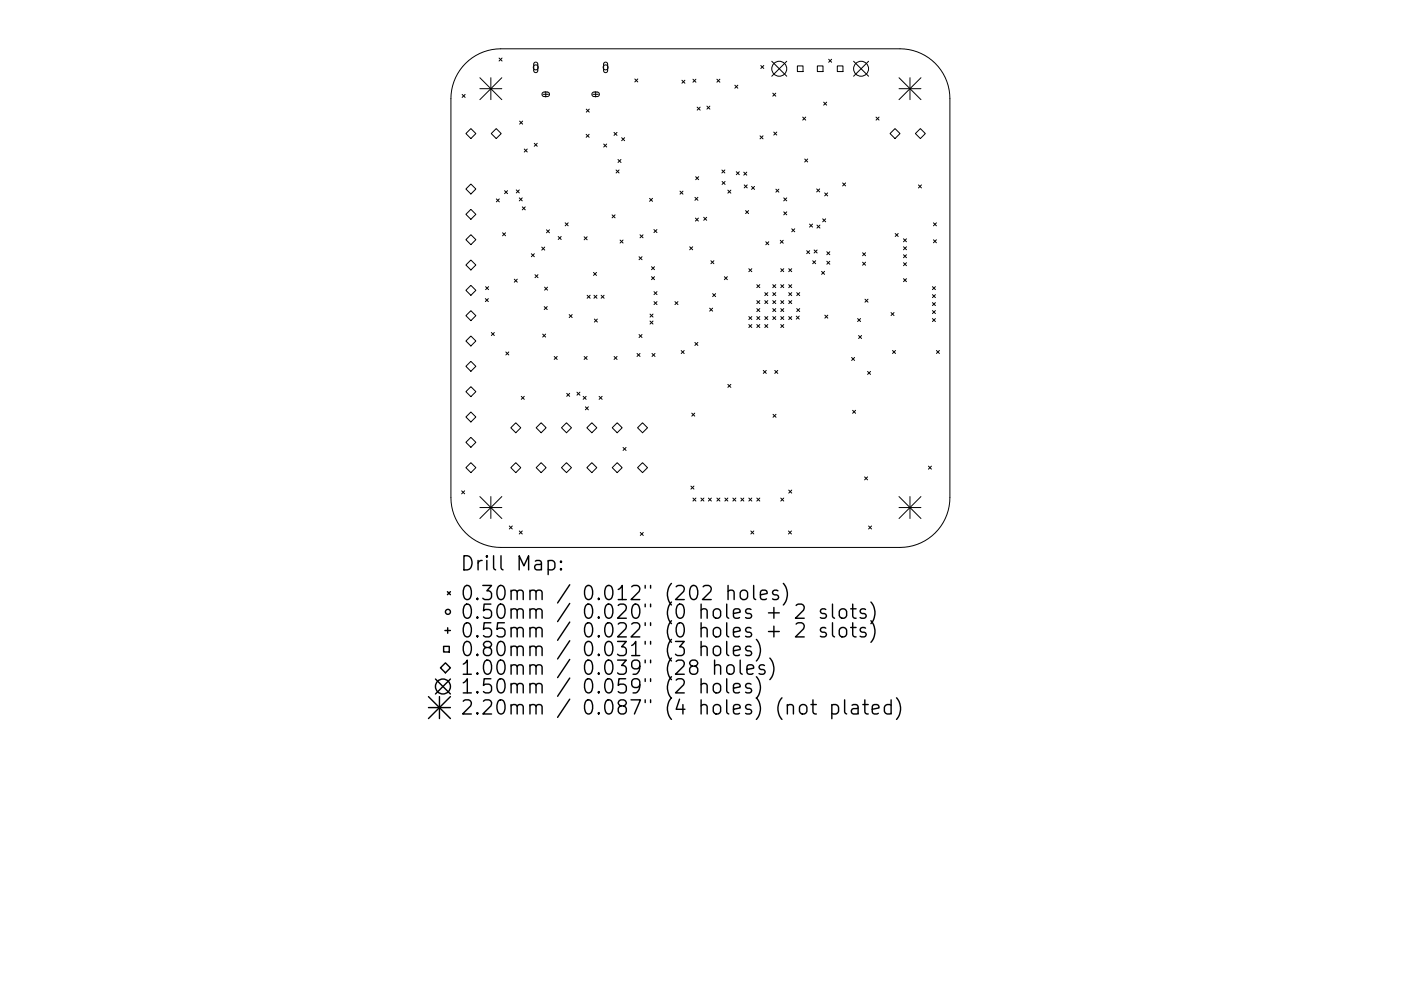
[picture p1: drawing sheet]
<svg xmlns="http://www.w3.org/2000/svg" width="297mm" height="210mm" viewBox="0 0 297 210" stroke-linecap="round" stroke-linejoin="round" font-family="sans-serif">
<defs><g id="words">
<g font-size="4.2">
<text x="97.5" y="121.1">Drill Map:</text>
<text x="97.5" y="127.4">0.30mm / 0.012&quot; (202 holes)</text>
<text x="97.5" y="131.3">0.50mm / 0.020&quot; (0 holes + 2 slots)</text>
<text x="97.5" y="135.3">0.55mm / 0.022&quot; (0 holes + 2 slots)</text>
<text x="97.5" y="139.2">0.80mm / 0.031&quot; (3 holes)</text>
<text x="97.5" y="143.2">1.00mm / 0.039&quot; (28 holes)</text>
<text x="97.5" y="147.2">1.50mm / 0.059&quot; (2 holes)</text>
<text x="97.5" y="151.6">2.20mm / 0.087&quot; (4 holes) (not plated)</text>
</g>
</g></defs>
<g fill="none" stroke="#000" stroke-width=".21">
<path d="M98.7 13.5a10.6 10.6 0 0 1 7.5-3.1h84.6a10.6 10.6 0 0 1 10.6 10.5v84.7a10.6 10.6 0 0 1-10.6 10.5h-84.6a10.6 10.6 0 0 1-10.6-10.5v-84.7a10.6 10.6 0 0 1 3.1-7.4zM101.7 16.5l4.7 4.6M101.7 18.8h4.7M104.1 16.5v4.6M105.8 12.3l.6 .6M106.4 16.5l-4.7 4.6M106.4 12.3l-.6 .6M113.3 13.3l.4-.1 .3 .3v1.6l-.3 .3-.4-.1-.1-.2zM115 19.7l.3-.2 .9 .1 .3 .2v.4l-.4 .3h-.9l-.3-.4zM115.7 19.4v1.2M125.6 19.7l.3-.2 .9 .1 .2 .2 .1 .4-.4 .3h-.9l-.3-.4zM126.3 19.4v1.2"/>
<path d="M128.1 13.3l.4-.1 .3 .3v1.6l-.3 .3-.3-.1-.2-.2zM134.6 16.8l.6 .6M135.2 16.8l-.6 .6M144.6 17l.6 .7M145.2 17l-.6 .7M146.9 16.8l.6 .6M147.5 16.8l-.6 .6M152 16.8l.6 .6M152.6 16.8l-.6 .6M155.8 18.1l.6 .6M156.4 18.1l-.6 .6M161.3 13.9l.6 .6"/>
<path d="M161.9 13.9l-.6 .6M163.6 13l3.2 3.2M163.8 19.8l.7 .6M164.5 19.8l-.7 .6M166.8 13l-3.2 3.2M169.1 14h1.2v1.2h-1.2zM173.3 14h1.2v1.2h-1.2zM175.7 12.6l.6 .6M176.3 12.6l-.6 .6M177.5 14h1.2v1.2h-1.2zM181 13l3.2 3.2M184.2 13l-3.2 3.2"/>
<path d="M190.6 18.8h4.7M190.6 16.5l4.7 4.6M192.9 16.5v4.6M195.3 16.5l-4.7 4.6M98 20l.6 .7M98.6 20l-.6 .7M99.8 39l1.1 1.1-1.1 1.1-1-1.1zM99.8 27.3l1.1 1-1.1 1.1-1-1.1zM105.2 27.3l1.1 1-1.1 1.1-1-1.1zM110.2 25.7l.6 .6M110.8 25.7l-.6 .6M111.2 31.6l.6 .7"/>
<path d="M111.8 31.6l-.6 .7M113.3 30.4l.6 .6M113.9 30.4l-.6 .6M115.1 20h1.2M124.3 28.5l.6 .6M124.3 23.2l.6 .6M124.9 28.5l-.6 .6M124.9 23.2l-.6 .6M125.7 20h1.2M128 30.6l.6 .6M128.6 30.6l-.6 .6M130.2 28.1l.6 .6"/>
<path d="M130.6 36.1l.7 .6M130.8 28.1l-.6 .6M131 33.8l.7 .7M131.3 36.1l-.7 .6M131.7 33.8l-.7 .7M131.8 29.2l.6 .7M132.4 29.2l-.6 .7M147.5 37.5l.6 .6M147.8 22.7l.6 .7M148.1 37.5l-.6 .6M148.4 22.7l-.6 .7M149.9 22.5l.6 .7"/>
<path d="M150.5 22.5l-.6 .7M153.1 36.1l.6 .6M153.1 38.5l.6 .6M153.7 36.1l-.6 .6M153.7 38.5l-.6 .6M156.1 36.4l.6 .7M156.7 36.4l-.6 .7M157.7 36.5l.6 .7M157.8 39.2l.6 .7M158.3 36.5l-.6 .7M158.4 39.2l-.6 .7M159.3 39.5l.7 .7"/>
<path d="M160 39.5l-.7 .7M161.1 28.8l.7 .7M161.8 28.8l-.7 .7M164.1 28l.6 .7M164.7 28l-.6 .7M170.2 24.8l.6 .7M170.6 33.7l.6 .7M170.8 24.8l-.6 .7M171.2 33.7l-.6 .7M174.6 21.7l.7 .6M175.3 21.7l-.7 .6M178.7 38.8l.6 .6"/>
<path d="M179.3 38.8l-.6 .6M185.7 24.8l.7 .7M186.4 24.8l-.7 .7M188.7 28.3l1.1-1 1 1-1 1.1zM194.1 28.3l1-1 1.1 1-1.1 1.1zM194.7 39.2l.7 .7M195.4 39.2l-.7 .7M98.8 45.5l1-1.1 1.1 1.1-1.1 1zM98.8 50.9l1-1.1 1.1 1.1-1.1 1zM98.8 56.2l1-1 1.1 1-1.1 1.1zM105.2 42.2l.7 .6M105.9 42.2l-.7 .6"/>
<path d="M106.6 49.4l.6 .6M107 40.5l.6 .6M107.2 49.4l-.6 .6M107.6 40.5l-.6 .6M109 59.2l.7 .7M109.5 40.3l.6 .6M109.7 59.2l-.7 .7M110.1 40.3l-.6 .6M110.1 42l.6 .6M110.7 42l-.6 .6M110.7 43.9l.7 .6M111.4 43.9l-.7 .6"/>
<path d="M112.7 53.8l.6 .7M113.3 53.8l-.6 .7M113.4 58.3l.7 .6M114.1 58.3l-.7 .6M114.9 52.4l.6 .7M115.5 52.4l-.6 .7M115.9 48.8l.6 .6M116.5 48.8l-.6 .6M118.4 50.2l.6 .6M119 50.2l-.6 .6M119.8 47.3l.7 .6M120.5 47.3l-.7 .6"/>
<path d="M123.9 50.2l.6 .7M124.5 50.2l-.6 .7M125.8 57.8l.7 .6M126.5 57.8l-.7 .6M129.8 45.6l.6 .6M130.4 45.6l-.6 .6M131.5 50.9l.6 .7M132.1 50.9l-.6 .7M135.5 54.5l.6 .6M135.7 49.8l.6 .6M136.1 54.5l-.6 .6M136.3 49.8l-.6 .6"/>
<path d="M137.7 42.1l.7 .6M138.1 58.7l.7 .6M138.1 56.6l.7 .6M138.4 42.1l-.7 .6M138.6 48.7l.7 .6M138.8 58.7l-.7 .6M138.8 56.6l-.7 .6M139.3 48.7l-.7 .6M144.2 40.6l.6 .6M144.8 40.6l-.6 .6M146.2 52.4l.7 .6M146.9 52.4l-.7 .6"/>
<path d="M147.3 41.9l.7 .6M147.4 46.3l.7 .6M148 41.9l-.7 .6M148.1 46.3l-.7 .6M149.2 46.1l.6 .6M149.8 46.1l-.6 .6M150.7 55.3l.7 .7M151.4 55.3l-.7 .7M153.6 58.7l.6 .6M154.2 58.7l-.6 .6M154.3 40.3l.7 .7M155 40.3l-.7 .7"/>
<path d="M158.1 44.7l.6 .6M158.7 44.7l-.6 .6M158.8 57l.6 .6M159.4 57l-.6 .6M162.4 51.3l.6 .6M163 51.3l-.6 .6M164.5 40.1l.6 .7M165.1 40.1l-.6 .7M165.4 51l.7 .6M165.5 57l.7 .6M166.1 51l-.7 .6M166.2 44.9l.6 .7"/>
<path d="M166.2 42l.6 .6M166.2 57l-.7 .6M166.8 44.9l-.6 .7M166.8 42l-.6 .6M167.2 57l.7 .6M167.9 57l-.7 .6M167.9 48.5l.6 .7M168.5 48.5l-.6 .7M171 53.2l.7 .6M171.6 47.5l.7 .7M171.7 53.2l-.7 .6M172.3 47.5l-.7 .7"/>
<path d="M172.3 55.3l.6 .7M172.6 53l.6 .7M172.9 55.3l-.6 .7M173.2 40.1l.6 .6M173.2 47.8l.6 .6M173.2 53l-.6 .7M173.8 40.1l-.6 .6M173.8 47.8l-.6 .6M174.2 57.6l.6 .6M174.4 46.4l.7 .7M174.8 57.6l-.6 .6M174.8 40.9l.7 .7"/>
<path d="M175.1 46.4l-.7 .7M175.3 53.4l.6 .6M175.3 55.4l.6 .7M175.5 40.9l-.7 .7M175.9 53.4l-.6 .6M175.9 55.4l-.6 .7M182.9 53.6l.6 .7M182.9 55.6l.6 .7M183.5 53.6l-.6 .7M183.5 55.6l-.6 .7M189.8 49.5l.6 .7M190.4 49.5l-.6 .7"/>
<path d="M191.6 59.1l.6 .7M191.6 50.7l.6 .6M191.6 52.4l.6 .6M191.6 54l.6 .7M191.6 55.7l.6 .7M192.2 50.7l-.6 .6M192.2 52.4l-.6 .6M192.2 54l-.6 .7M192.2 55.7l-.6 .7M192.2 59.1l-.6 .7M197.9 47.3l.6 .6M197.9 50.9l.6 .6"/>
<path d="M198.5 47.3l-.6 .6M198.5 50.9l-.6 .6M98.8 61.6l1-1.1 1.1 1.1-1.1 1.1zM98.8 72.3l1-1 1.1 1-1.1 1.1zM98.8 77.7l1-1 1.1 1-1.1 1.1zM99.8 65.9l1.1 1.1-1.1 1-1-1zM102.9 63.4l.6 .6M103 60.8l.6 .7M103.5 63.4l-.6 .6M103.6 60.8l-.6 .7M104.2 70.6l.6 .6M104.8 70.6l-.6 .6"/>
<path d="M107.2 74.7l.7 .6M107.9 74.7l-.7 .6M115.1 70.9l.6 .6M115.4 65l.6 .7M115.5 60.9l.6 .7M115.7 70.9l-.6 .6M116 65l-.6 .7M116.1 60.9l-.6 .7M117.5 75.6l.6 .7M118.1 75.6l-.6 .7M120.7 66.7l.6 .7M121.3 66.7l-.6 .7"/>
<path d="M123.9 75.6l.6 .7M124.5 75.6l-.6 .7M124.5 62.6l.6 .7M125.1 62.6l-.6 .7M125.9 62.6l.7 .7M126 67.7l.7 .6M126.6 62.6l-.7 .7M126.7 67.7l-.7 .6M127.4 62.6l.7 .7M128.1 62.6l-.7 .7M130.2 75.6l.6 .7M130.8 75.6l-.6 .7"/>
<path d="M135.1 75l.6 .6M135.5 71l.6 .6M135.7 75l-.6 .6M136.1 71l-.6 .6M137.8 66.6l.7 .7M137.8 68.1l.7 .7M138.2 75l.7 .6M138.5 66.6l-.7 .7M138.5 68.1l-.7 .7M138.7 61.9l.6 .6M138.7 64l.6 .6M138.9 75l-.7 .6"/>
<path d="M139.3 61.9l-.6 .6M139.3 64l-.6 .6M143.1 64l.6 .6M143.7 64l-.6 .6M144.4 74.4l.7 .6M145.1 74.4l-.7 .6M147.3 72.7l.7 .6M148 72.7l-.7 .6M150.5 65.4l.6 .6M151.1 65.4l-.6 .6M151.1 62.3l.6 .6M151.7 62.3l-.6 .6"/>
<path d="M158.8 67.2l.6 .6M158.8 68.9l.6 .6M159.4 67.2l-.6 .6M159.4 68.9l-.6 .6M160.5 68.9l.6 .6M160.5 67.2l.6 .6M160.5 60.4l.6 .6M160.5 63.8l.6 .6M160.5 65.5l.6 .6M161.1 65.5l-.6 .6M161.1 67.2l-.6 .6M161.1 60.4l-.6 .6"/>
<path d="M161.1 63.8l-.6 .6M161.1 68.9l-.6 .6M161.8 78.6l.7 .6M162.1 68.9l.7 .6M162.1 62.1l.7 .6M162.1 67.2l.7 .6M162.1 63.8l.7 .6M162.5 78.6l-.7 .6M162.8 63.8l-.7 .6M162.8 62.1l-.7 .6M162.8 67.2l-.7 .6M162.8 68.9l-.7 .6"/>
<path d="M163.8 62.1l.7 .6M163.8 63.8l.7 .6M163.8 67.2l.7 .6M163.8 65.5l.7 .6M163.8 60.4l.7 .6M164.3 78.6l.6 .6M164.5 62.1l-.7 .6M164.5 63.8l-.7 .6M164.5 60.4l-.7 .6M164.5 65.5l-.7 .6M164.5 67.2l-.7 .6M164.9 78.6l-.6 .6"/>
<path d="M165.5 63.8l.7 .6M165.5 65.5l.7 .6M165.5 68.9l.7 .6M165.5 60.4l.7 .6M165.5 67.2l.7 .6M166.2 63.8l-.7 .6M166.2 65.5l-.7 .6M166.2 68.9l-.7 .6M166.2 60.4l-.7 .6M166.2 67.2l-.7 .6M167.2 63.8l.7 .6M167.2 62.1l.7 .6"/>
<path d="M167.2 60.4l.7 .6M167.2 67.2l.7 .6M167.9 60.4l-.7 .6M167.9 62.1l-.7 .6M167.9 63.8l-.7 .6M167.9 67.2l-.7 .6M168.8 67.1l.7 .6M168.9 65.5l.7 .6M168.9 62.1l.7 .6M169.5 67.1l-.7 .6M169.6 62.1l-.7 .6M169.6 65.5l-.7 .6"/>
<path d="M174.9 66.9l.6 .6M175.5 66.9l-.6 .6M180.6 75.8l.6 .7M181.2 75.8l-.6 .7M181.8 67.6l.7 .6M182 71.2l.7 .6M182.5 67.6l-.7 .6M182.7 71.2l-.7 .6M183.4 63.5l.6 .6M183.9 78.8l.7 .6M184 63.5l-.6 .6M184.6 78.8l-.7 .6"/>
<path d="M188.9 66.3l.6 .7M189.2 74.4l.7 .6M189.5 66.3l-.6 .7M189.9 74.4l-.7 .6M197.7 60.8l.6 .7M197.7 62.5l.6 .6M197.7 64.2l.6 .6M197.7 65.9l.6 .6M197.7 67.6l.6 .6M198.3 65.9l-.6 .6M198.3 60.8l-.6 .7M198.3 62.5l-.6 .6"/>
<path d="M198.3 64.2l-.6 .6M198.3 67.6l-.6 .6M198.5 74.4l.7 .6M199.2 74.4l-.7 .6M98.8 83.1l1-1.1 1.1 1.1-1.1 1.1zM98.8 88.5l1-1.1 1.1 1.1-1.1 1zM98.8 93.8l1-1 1.1 1-1.1 1.1zM98.8 99.2l1-1 1.1 1-1.1 1.1zM108.3 99.2l1.1-1 1 1-1 1.1zM109.4 89.7l1 1.1-1 1-1.1-1zM110.5 84.1l.7 .6M111.2 84.1l-.7 .6"/>
<path d="M113.7 99.2l1-1 1.1 1-1.1 1.1zM113.7 90.8l1-1.1 1.1 1.1-1.1 1zM119 99.2l1.1-1 1.1 1-1.1 1.1zM119 90.8l1.1-1.1 1.1 1.1-1.1 1zM120.1 83.5l.7 .6M120.8 83.5l-.7 .6M122.3 83.2l.7 .6M123 83.2l-.7 .6M123.6 84.1l.7 .6M124.1 86.3l.6 .6M124.3 84.1l-.7 .6M124.4 99.2l1.1-1 1 1-1 1.1z"/>
<path d="M124.7 86.3l-.6 .6M125.5 89.7l1 1.1-1 1-1.1-1zM127 84.1l.7 .6M127.7 84.1l-.7 .6M129.8 99.2l1.1-1 1 1-1 1.1zM129.8 90.8l1.1-1.1 1 1.1-1 1zM132.1 94.9l.6 .7M132.7 94.9l-.6 .7M135.2 99.2l1-1 1.1 1-1.1 1.1zM136.2 89.7l1.1 1.1-1.1 1-1-1zM146.7 87.7l.6 .6M147.3 87.7l-.6 .6"/>
<path d="M154.3 81.6l.7 .6M155 81.6l-.7 .6M163.9 87.9l.6 .6M164.5 87.9l-.6 .6M180.8 87.1l.6 .6M181.4 87.1l-.6 .6M196.8 98.9l.7 .6M197.5 98.9l-.7 .6M97.9 104.1l.6 .7M98.5 104.1l-.6 .7M101.7 105.4l4.7 4.6M101.7 107.7h4.7"/>
<path d="M104.1 105.4v4.6M106.4 105.4l-4.7 4.6M108 111.6l.6 .6M108.6 111.6l-.6 .6M110.1 112.7l.6 .6M110.7 112.7l-.6 .6M135.8 113l.6 .6M136.4 113l-.6 .6M146.5 103.1l.6 .7M146.9 105.7l.6 .6M147.1 103.1l-.6 .7M147.5 105.7l-.6 .6"/>
<path d="M148.6 105.7l.6 .6M149.2 105.7l-.6 .6M150.2 105.7l.6 .6M150.8 105.7l-.6 .6M152 105.7l.6 .6M152.6 105.7l-.6 .6M153.7 105.7l.6 .6M154.3 105.7l-.6 .6M155.4 105.7l.6 .6M156 105.7l-.6 .6M157.1 105.7l.6 .6M157.7 105.7l-.6 .6"/>
<path d="M158.8 105.7l.6 .6M159.2 112.7l.6 .6M159.4 105.7l-.6 .6M159.8 112.7l-.6 .6M160.5 105.7l.6 .6M161.1 105.7l-.6 .6M165.5 105.7l.7 .6M166.2 105.7l-.7 .6M167.2 112.7l.6 .6M167.2 104l.7 .6M167.8 112.7l-.6 .6M167.9 104l-.7 .6"/>
<path d="M183.3 101.2l.6 .6M183.9 101.2l-.6 .6M184.2 111.6l.6 .6M184.8 111.6l-.6 .6M190.6 105.4l4.7 4.6M190.6 107.7h4.7M192.9 105.4v4.6M195.3 105.4l-4.7 4.6"/>
<circle cx="113.6" cy="14.3" r=".53"/>
<circle cx="128.4" cy="14.3" r=".53"/>
<circle cx="165.2" cy="14.6" r="1.59"/>
<circle cx="182.6" cy="14.6" r="1.59"/>
</g>
<g fill="none" stroke="#000" stroke-width=".3">
<path d="M116.2 119.1l.9-.2 .5 .6v.8l-.2 .5-.3 .1-.9-.1M118.9 119.1l.2 .1-.2 .1-.1-.1 .1-.1v.2M94.1 137.1h1.2v1.2h-1.2zM94.3 133.8h1.2M94.9 125.5l.6 .7M94.9 133.2v1.2M95.5 125.5l-.6 .7M118.9 120.6l.2 .2-.2 .1-.1-.1 .1-.2v.3M148.6 137.4a.74 .74 0 0 1 1.3 .1v1.6M148.6 136.1v3M151.4 137.4a.81 .81 0 0 1 .8-.3 .81 .81 0 0 1 .6 .6v.8a.81 .81 0 0 1-.8 .6 .81 .81 0 0 1-.8-.6v-.8zM154.1 136.1v2.6l.4 .4"/>
<path d="M154.4 125.5a.74 .74 0 0 1 1.2 .1v1.6M154.4 124.2v3M155.5 138.1l1.4-.3-.1-.6-.9-.1-.4 .4v1.2l.1 .2 .3 .2 .9-.2M157.1 125.5a.81 .81 0 0 1 .8-.3 .81 .81 0 0 1 .6 .6v.8a.81 .81 0 0 1-.8 .6 .81 .81 0 0 1-.8-.6v-.8zM159.2 137.2l-.7-.1-.4 .4 .1 .4 1 .3 .2 .3-.2 .4-.3 .2-.8-.2M159.8 124.2v2.6l.4 .4M160.4 135.7a3.4 3.4 0 0 1 0 4.5M161.2 126.2l1.4-.3-.1-.5-.9-.2-.4 .4v1.2l.2 .3 .2 .1 .9-.1M162.9 130h2.3M162.9 134h2.3M163.2 139.6a3.4 3.4 0 0 1 0 4.6M164.1 128.9v2.3"/>
<path d="M164.1 132.8v2.3M164.9 125.4l-.7-.2-.4 .4 .1 .5 1 .3 .2 .2-.2 .5-.3 .1-.8-.1M166.1 123.8a3.4 3.4 0 0 1 0 4.6M168.8 128.5l.4-.3h.7a.81 .81 0 0 1 .5 1.3l-1.8 1.7h1.9M168.8 132.4l.4-.3h.7a.81 .81 0 0 1 .5 1.3l-1.8 1.7h1.9M175.1 129.3l-.7-.1-.5 .4 .2 .4 1 .3 .1 .3-.1 .4-.3 .2-.9-.2M175.1 133.3l-.7-.2-.5 .5 .2 .4 1 .3 .1 .3-.1 .4-.3 .1-.9-.1M176.5 128.2v2.5l.4 .5M176.5 132.1v2.6l.4 .4M178.1 133.4a.81 .81 0 0 1 .8-.3 .81 .81 0 0 1 .6 .6v.9a.81 .81 0 0 1-.8 .6 .81 .81 0 0 1-.8-.6v-.9zM178.2 129.3a.81 .81 0 0 1 1.3 .4v.9a.81 .81 0 0 1-.8 .6 .81 .81 0 0 1-.8-.6v-.9zM180.4 129.2h1.1"/>
<path d="M180.4 133.1h1.1M180.8 128.2v2.5l.1 .3 .6 .2M180.8 132.1v2.6l.1 .3 .6 .1M183.5 129.3l-.7-.1-.4 .4 .1 .4 1 .3 .1 .3-.1 .4-.3 .2-.8-.2M183.5 133.3l-.7-.2-.4 .5 .1 .4 1 .3 .1 .3-.1 .4-.3 .1-.8-.1M184.6 127.7a3.4 3.4 0 0 1 0 4.6M184.6 131.7a3.4 3.4 0 0 1 0 4.6M90.8 147.8l4.7 4.7M90.8 150.1h4.7M92.3 144.1l3.2 3.1M93.2 147.8v4.7M94.4 140.6l1.1 1.1-1.1 1.1-1-1.1z"/>
<path d="M95.5 144.1l-3.2 3.1M95.5 147.8l-4.7 4.7M148.6 145.3a.74 .74 0 0 1 1.3 .1v1.6M148.6 144v3M151.4 145.3a.81 .81 0 0 1 .8-.3 .81 .81 0 0 1 .6 .6v.8a.81 .81 0 0 1-.8 .6 .81 .81 0 0 1-.8-.6v-.8zM151.5 141.3a.75 .75 0 0 1 1.3 .2v1.5M151.5 140v3M154.1 144v2.6l.4 .4M154.2 141.3a.81 .81 0 0 1 .8-.3 .81 .81 0 0 1 .6 .6v.9a.81 .81 0 0 1-.7 .6 .81 .81 0 0 1-.8-.6v-.9zM155.5 146l1.4-.3-.1-.5-.9-.2-.4 .4v1.2l.1 .3 .3 .1 .9-.1M156.9 140v2.6l.5 .4M158.4 142l1.4-.2-.2-.6-.8-.2-.4 .5v1.1l.1 .3 .3 .1 .8-.1"/>
<path d="M159.2 145.2l-.7-.2-.4 .4 .1 .5 1 .3 .2 .2-.2 .5-.3 .1-.8-.1M160.4 143.6a3.4 3.4 0 0 1 0 4.6M162.1 141.2l-.7-.2-.5 .5 .2 .4 1 .3 .1 .3-.1 .4-.3 .1-.9-.1M169.6 149.8a.81 .81 0 0 1 .9-.3 .81 .81 0 0 1 .6 .6v.8a.81 .81 0 0 1-.8 .6 .81 .81 0 0 1-.8-.6v-.8zM171.9 149.5h1.2M172.4 148.5v2.6l.1 .2 .6 .2M176.4 149.6l.8-.1 .6 .6v.8l-.3 .4-.3 .2-.8-.2M176.4 149.5v3M179.1 148.5v2.6l.4 .4M180.6 149.6l.3-.1 .9 .1 .1 .3v1.6M181.9 150.2l-1 .1a.59 .59 0 0 0-.4 .6 .59 .59 0 0 0 .4 .6l1-.2M182.9 149.5h1.2"/>
<path d="M183.4 148.5v2.6l.1 .2 .6 .2M184.9 150.5l1.5-.3-.2-.6-.8-.1-.5 .4v1.2l.2 .2 .3 .2 .8-.2M188.9 149.6l-.8-.1-.6 .6v.8l.3 .4 .3 .2 .8-.2M188.9 148.5v3M190.1 148.1a3.4 3.4 0 0 1 0 4.5"/>
<circle cx="95" cy="129.8" r=".53"/>
<circle cx="93.9" cy="145.7" r="1.59"/>
</g>
<use href="#words"/>
</svg>
